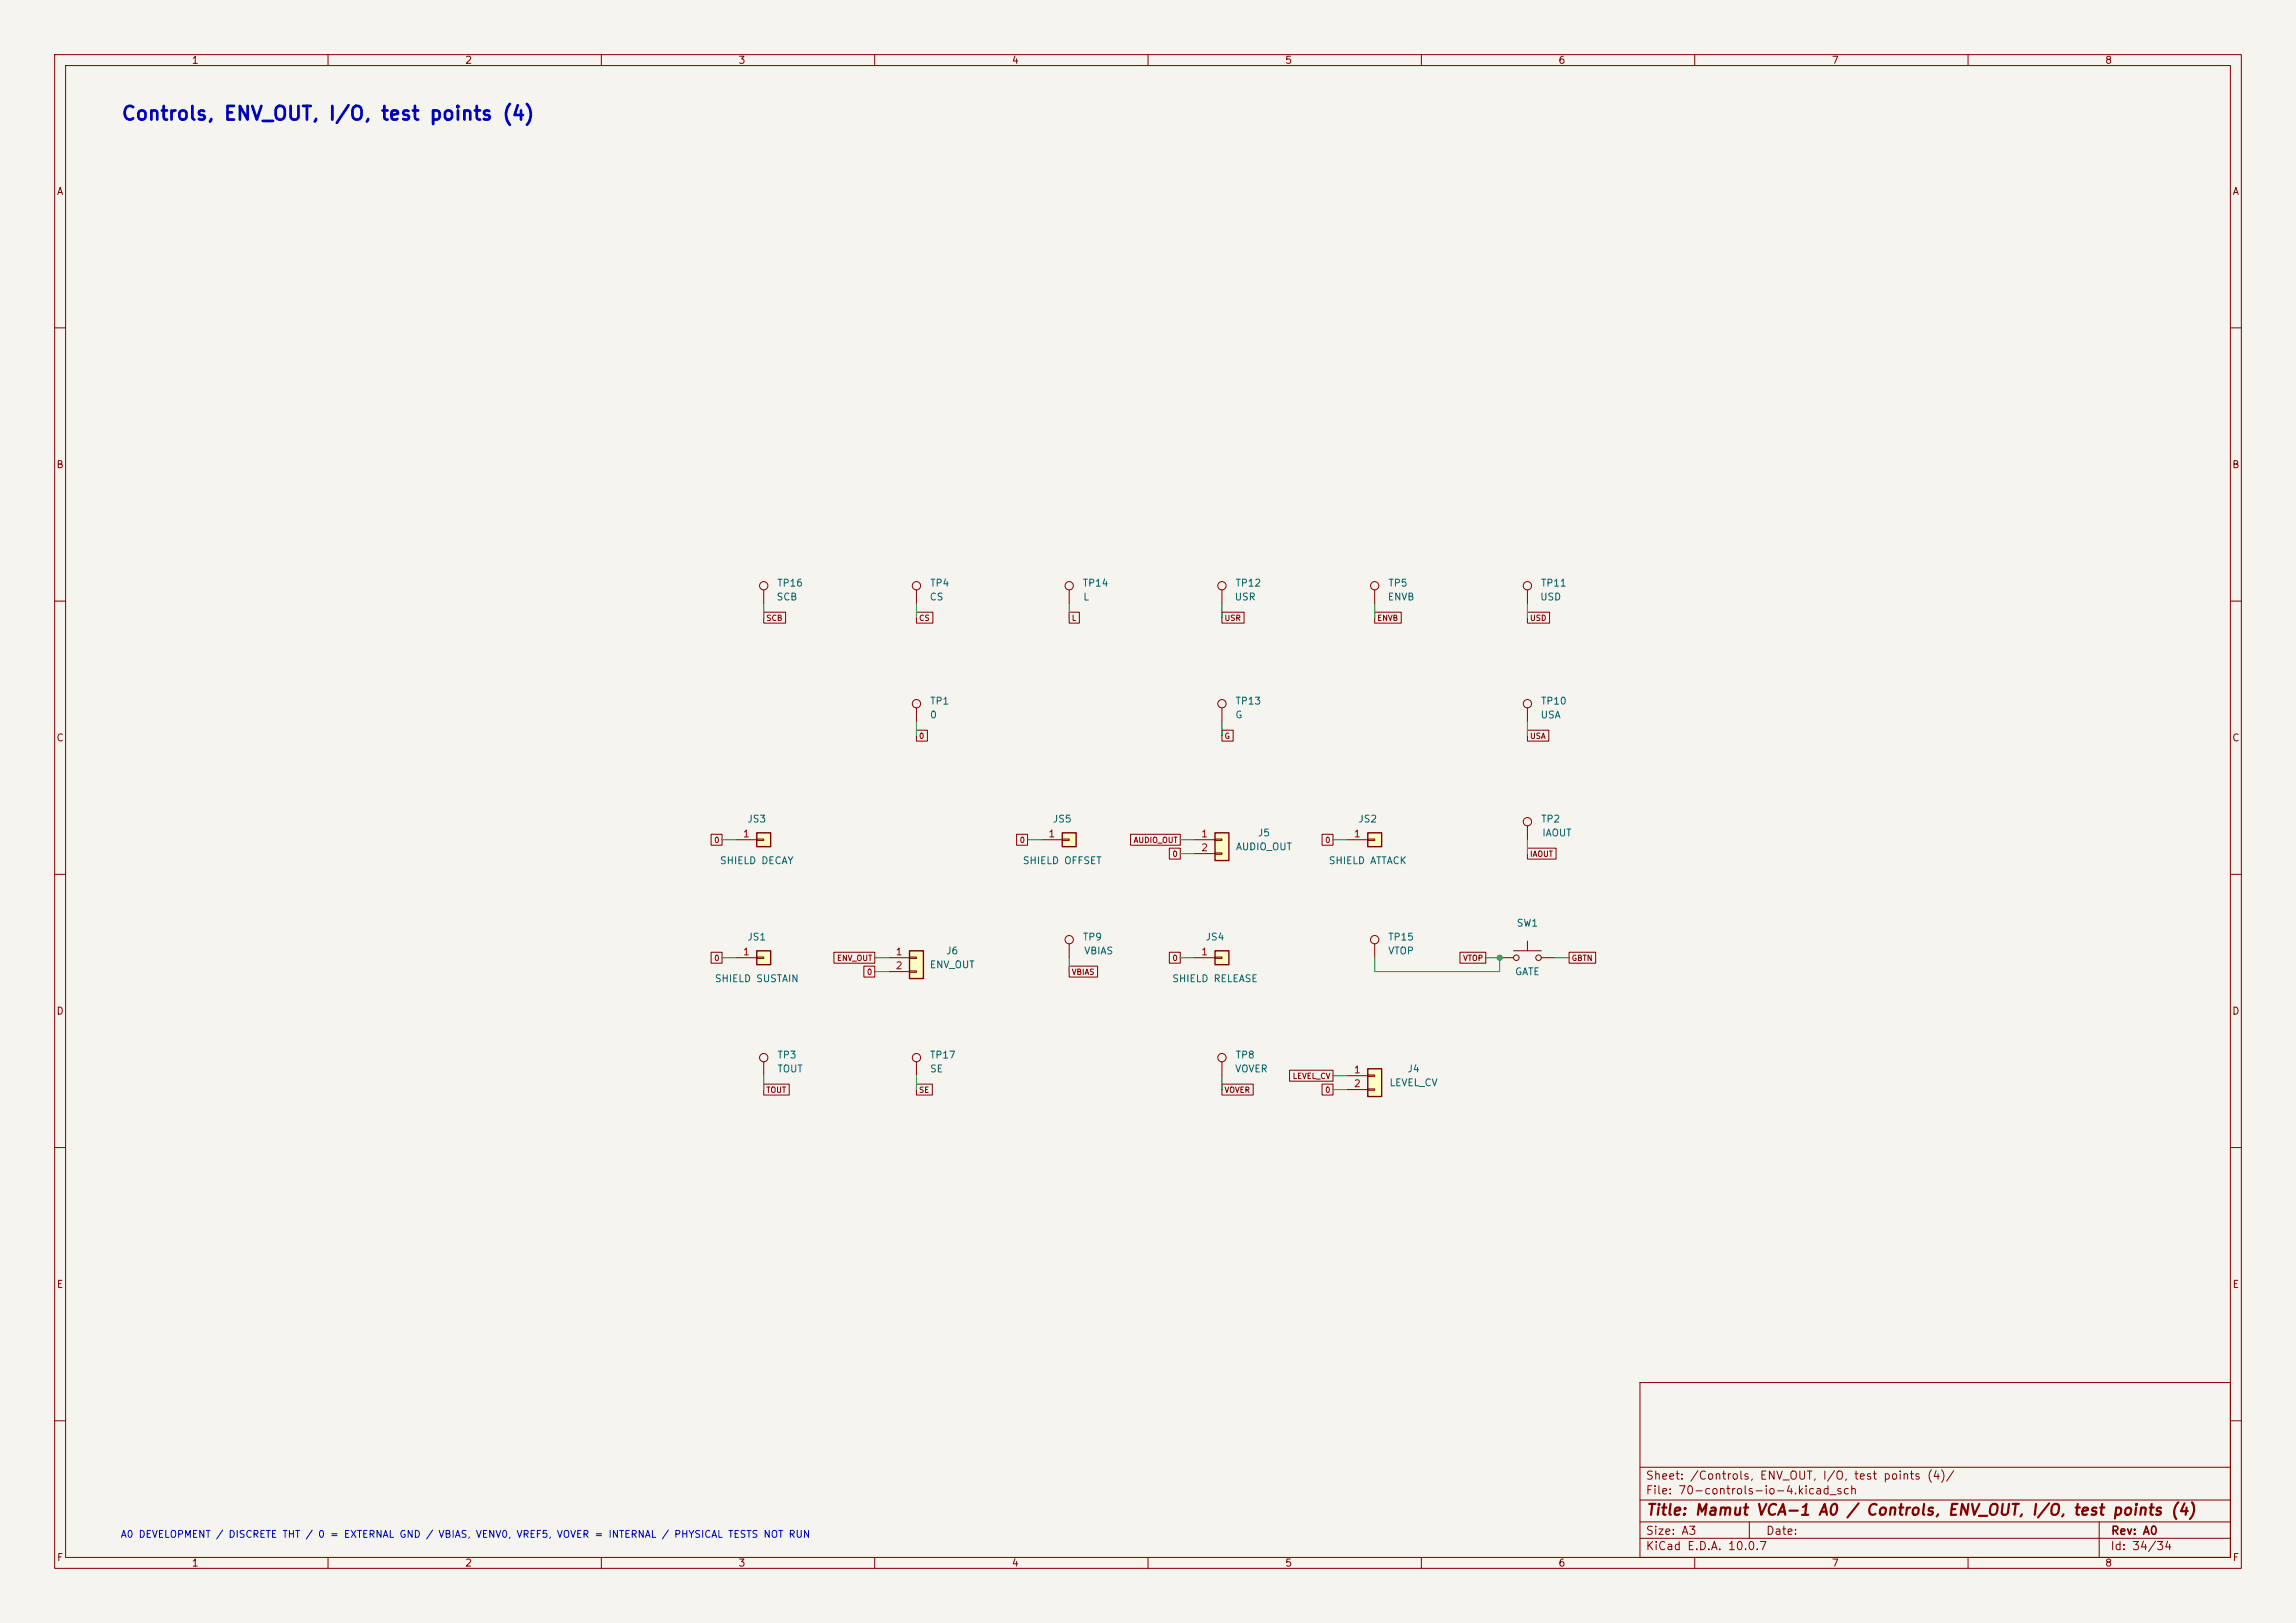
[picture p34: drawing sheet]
<svg xmlns="http://www.w3.org/2000/svg" width="420mm" height="297mm" viewBox="0 0 420 297" stroke-linecap="round" stroke-linejoin="round" font-family="sans-serif">
<defs><g id="words">
<text font-size="2.5" fill="#0000c2" x="22.1" y="22.6">Controls, ENV_OUT, I/O, test points (4)</text>
<text font-size="2" fill="#840000" x="301" y="277.8">Title: Mamut VCA-1 A0 / Controls, ENV_OUT, I/O, test points (4)</text>
<g font-size="1.5" fill="#840000">
<text x="300.9" y="273.8">File: 70-controls-io-4.kicad_sch</text>
<text x="300.9" y="271.1">Sheet: /Controls, ENV_OUT, I/O, test points (4)/</text>
<text x="300.9" y="281.2">Size: A3</text>
<text x="322.9" y="281.2">Date:</text>
<text x="386" y="281.2">Rev: A0</text>
<text x="300.9" y="284">KiCad E.D.A. 10.0.7</text>
<text x="385.9" y="284">Id: 34/34</text>
</g>
<g font-size="1.3" fill="#840000">
<text x="35" y="12">1</text>
<text x="85" y="12">2</text>
<text x="135" y="12">3</text>
<text x="185" y="12">4</text>
<text x="235" y="12">5</text>
<text x="285" y="12">6</text>
<text x="335" y="12">7</text>
<text x="385" y="12">8</text>
<text x="10.3" y="36">A</text>
<text x="408.3" y="36">A</text>
<text x="10.2" y="86">B</text>
<text x="408.2" y="86">B</text>
<text x="10.2" y="136">C</text>
<text x="408.2" y="136">C</text>
<text x="10.2" y="186">D</text>
<text x="408.2" y="186">D</text>
<text x="10.3" y="236">E</text>
<text x="408.3" y="236">E</text>
<text x="10.3" y="286">F</text>
<text x="35" y="287">1</text>
<text x="85" y="287">2</text>
<text x="135" y="287">3</text>
<text x="185" y="287">4</text>
<text x="235" y="287">5</text>
<text x="285" y="287">6</text>
<text x="335" y="287">7</text>
<text x="385" y="287">8</text>
<text x="408.3" y="286">F</text>
</g>
<g font-size="1.3" fill="#006464">
<text x="142.1" y="107.6">TP16</text>
<text x="170" y="107.6">TP4</text>
<text x="198" y="107.6">TP14</text>
<text x="225.9" y="107.6">TP12</text>
<text x="253.9" y="107.6">TP5</text>
<text x="281.8" y="107.6">TP11</text>
<text x="142" y="110.2">SCB</text>
<text x="170" y="110.2">CS</text>
<text x="198.1" y="110.2">L</text>
<text x="225.7" y="110.2">USR</text>
<text x="253.7" y="110.2">ENVB</text>
<text x="281.6" y="110.2">USD</text>
<text x="170" y="131.8">0</text>
<text x="170" y="129.2">TP1</text>
<text x="225.9" y="131.8">G</text>
<text x="225.9" y="129.2">TP13</text>
<text x="281.7" y="131.8">USA</text>
<text x="281.8" y="129.2">TP10</text>
<text x="136.6" y="150.8">JS3</text>
<text x="192.5" y="150.8">JS5</text>
<text x="226" y="155.9">AUDIO_OUT</text>
<text x="230" y="153.4">J5</text>
<text x="248.4" y="150.8">JS2</text>
<text x="281.8" y="150.8">TP2</text>
<text x="282" y="153.4">IAOUT</text>
<text x="131.6" y="158.4">SHIELD DECAY</text>
<text x="187" y="158.4">SHIELD OFFSET</text>
<text x="243" y="158.4">SHIELD ATTACK</text>
<text x="136.6" y="172.4">JS1</text>
<text x="198" y="172.4">TP9</text>
<text x="220.4" y="172.4">JS4</text>
<text x="253.8" y="172.4">TP15</text>
<text x="277.3" y="169.9">SW1</text>
<text x="170" y="177.5">ENV_OUT</text>
<text x="173" y="175">J6</text>
<text x="198.2" y="175">VBIAS</text>
<text x="253.8" y="175">VTOP</text>
<text x="277" y="178.8">GATE</text>
<text x="130.7" y="180">SHIELD SUSTAIN</text>
<text x="214.3" y="180">SHIELD RELEASE</text>
<text x="142.1" y="196.5">TOUT</text>
<text x="142.1" y="194">TP3</text>
<text x="170" y="194">TP17</text>
<text x="170" y="196.5">SE</text>
<text x="225.8" y="196.5">VOVER</text>
<text x="225.9" y="194">TP8</text>
<text x="257.4" y="196.5">J4</text>
<text x="254.1" y="199.1">LEVEL_CV</text>
</g>
<g font-size="1.3" fill="#a90000">
<text x="135.8" y="153.5">1</text>
<text x="191.7" y="153.5">1</text>
<text x="219.6" y="153.5">1</text>
<text x="247.6" y="153.5">1</text>
<text x="219.6" y="156.1">2</text>
<text x="135.8" y="175.1">1</text>
<text x="163.7" y="175.1">1</text>
<text x="163.7" y="177.7">2</text>
<text x="219.6" y="175.1">1</text>
<text x="247.6" y="196.7">1</text>
<text x="247.6" y="199.3">2</text>
</g>
<text font-size="1.3" fill="#0000c2" x="22" y="281.7">A0 DEVELOPMENT / DISCRETE THT / 0 = EXTERNAL GND / VBIAS, VENV0, VREF5, VOVER = INTERNAL / PHYSICAL TESTS NOT RUN</text>
<g font-size="1" fill="#840000">
<text x="140.1" y="113.9">SCB</text>
<text x="168" y="113.9">CS</text>
<text x="196" y="113.9">L</text>
<text x="223.9" y="113.9">USR</text>
<text x="251.8" y="113.9">ENVB</text>
<text x="279.8" y="113.9">USD</text>
<text x="168" y="135.4">0</text>
<text x="223.9" y="135.4">G</text>
<text x="279.8" y="135.4">USA</text>
<text x="130.6" y="154.5">0</text>
<text x="186.4" y="154.5">0</text>
<text x="207.3" y="154.5">AUDIO_OUT</text>
<text x="242.3" y="154.5">0</text>
<text x="214.4" y="157">0</text>
<text x="279.8" y="157">IAOUT</text>
<text x="130.6" y="176.1">0</text>
<text x="153" y="176.1">ENV_OUT</text>
<text x="158.5" y="178.6">0</text>
<text x="196" y="178.6">VBIAS</text>
<text x="214.4" y="176.1">0</text>
<text x="267.5" y="176.1">VTOP</text>
<text x="287.4" y="176.1">GBTN</text>
<text x="236.4" y="197.7">LEVEL_CV</text>
<text x="140.1" y="200.2">TOUT</text>
<text x="168" y="200.2">SE</text>
<text x="223.9" y="200.2">VOVER</text>
<text x="242.3" y="200.2">0</text>
</g>
</g></defs>
<path d="M0 0h420v297h-420z" fill="#f5f4ef" stroke="#f5f4ef" stroke-width=".18"/>
<g fill="none" stroke="#840000" stroke-width=".18">
<path d="M10 10h400v277h-400zM12 12h396v273h-396zM60 10v2M110 10v2M160 10v2M210 10v2M260 10v2M310 10v2M360 10v2M10 60h2M408 60h2M10 110h2"/>
<path d="M408 110h2M10 160h2M408 160h2M10 210h2M408 210h2M300 253h108v32h-108zM10 260h2M300 278.5h108M300 274.5h108M300 268.5h108M320 278.5v3M384 278.5v6.5"/>
<path d="M408 260h2M60 285v2M110 285v2M160 285v2M210 285v2M260 285v2M300 281.5h108M310 285v2M360 285v2"/>
</g>
<path d="M194.3 152.4h2.5v2.5h-2.5z" fill="#ffffc2"/>
<path d="M194.3 152.4h2.5v2.5h-2.5z" fill="none" stroke="#840000" stroke-width=".25"/>
<path d="M190.5 153.7h3.8M194.3 153.5h1.3v.3h-1.3z" fill="none" stroke="#840000" stroke-width=".18"/>
<path d="M222.2 152.4h2.6v5.1h-2.6z" fill="#ffffc2"/>
<path d="M222.2 152.4h2.6v5.1h-2.6z" fill="none" stroke="#840000" stroke-width=".25"/>
<path d="M218.4 153.7h3.8M218.4 156.2h3.8M222.2 153.5h1.3v.3h-1.3zM222.2 156.1h1.3v.2h-1.3z" fill="none" stroke="#840000" stroke-width=".18"/>
<path d="M250.2 195.6h2.5v5.1h-2.5z" fill="#ffffc2"/>
<path d="M250.2 195.6h2.5v5.1h-2.5z" fill="none" stroke="#840000" stroke-width=".25"/>
<g fill="none" stroke="#840000" stroke-width=".18">
<path d="M223.5 108v2.5M251.5 108v2.5M279.4 108v2.5M279.4 129.5v2.6M223.5 194.3v2.6M246.4 196.9h3.8M246.4 199.4h3.8M250.2 196.7h1.3v.3h-1.3zM250.2 199.3h1.3v.2h-1.3z"/>
<circle cx="223.5" cy="107.2" r=".76"/>
<circle cx="251.5" cy="107.2" r=".76"/>
<circle cx="279.4" cy="107.2" r=".76"/>
<circle cx="279.4" cy="128.8" r=".76"/>
<circle cx="223.5" cy="193.5" r=".76"/>
</g>
<path d="M138.4 174h2.6v2.5h-2.6z" fill="#ffffc2"/>
<path d="M138.4 174h2.6v2.5h-2.6z" fill="none" stroke="#840000" stroke-width=".25"/>
<path d="M134.6 175.3h3.8M138.4 175.1h1.3v.3h-1.3z" fill="none" stroke="#840000" stroke-width=".18"/>
<path d="M138.4 152.4h2.6v2.5h-2.6z" fill="#ffffc2"/>
<path d="M138.4 152.4h2.6v2.5h-2.6z" fill="none" stroke="#840000" stroke-width=".25"/>
<g fill="none" stroke="#840000" stroke-width=".18">
<path d="M167.6 108v2.5M195.6 108v2.5M167.6 129.5v2.6M223.5 129.5v2.6M134.6 153.7h3.8M138.4 153.5h1.3v.3h-1.3zM195.6 172.7v2.6M167.6 194.3v2.6"/>
<circle cx="167.6" cy="107.2" r=".76"/>
<circle cx="195.6" cy="107.2" r=".76"/>
<circle cx="167.6" cy="128.8" r=".76"/>
<circle cx="223.5" cy="128.8" r=".76"/>
<circle cx="195.6" cy="172" r=".76"/>
<circle cx="167.6" cy="193.5" r=".76"/>
</g>
<path d="M166.4 174h2.5v5.1h-2.5z" fill="#ffffc2"/>
<path d="M166.4 174h2.5v5.1h-2.5z" fill="none" stroke="#840000" stroke-width=".25"/>
<g fill="none" stroke="#840000" stroke-width=".18">
<path d="M139.7 108v2.5M162.6 175.3h3.8M162.6 177.8h3.8M166.4 175.1h1.2v.3h-1.2zM166.4 177.7h1.2v.2h-1.2zM251.5 172.7v2.6M274.3 175.3h2.6M276.9 174h5M279.4 172.2v1.8M281.9 175.3h2.6M139.7 194.3v2.6"/>
<circle cx="139.7" cy="107.2" r=".76"/>
<circle cx="251.5" cy="172" r=".76"/>
<circle cx="277.4" cy="175.3" r=".51"/>
<circle cx="281.4" cy="175.3" r=".51"/>
<circle cx="139.7" cy="193.5" r=".76"/>
</g>
<path d="M222.2 174h2.6v2.5h-2.6z" fill="#ffffc2"/>
<path d="M222.2 174h2.6v2.5h-2.6z" fill="none" stroke="#840000" stroke-width=".25"/>
<path d="M218.4 175.3h3.8M222.2 175.1h1.3v.3h-1.3z" fill="none" stroke="#840000" stroke-width=".18"/>
<path d="M250.2 152.4h2.5v2.5h-2.5z" fill="#ffffc2"/>
<path d="M250.2 152.4h2.5v2.5h-2.5z" fill="none" stroke="#840000" stroke-width=".25"/>
<g fill="none" stroke="#840000" stroke-width=".18">
<path d="M139.7 112h4v2h-4zM167.6 112h3v2h-3zM195.6 112h1.8v2h-1.8zM223.5 112h4.1v2h-4.1zM251.5 112h4.8v2h-4.8zM279.4 112h4.1v2h-4.1zM167.6 133.6h2v2h-2zM223.5 133.6h2.1v2h-2.1zM279.4 133.6h3.9v2h-3.9zM130.1 152.7h2v2h-2zM186 152.7h2v2h-2zM206.8 152.7h9.1v2h-9.1z"/>
<path d="M213.9 155.2h2v2h-2zM241.8 152.7h2v2h-2zM246.4 153.7h3.8M250.2 153.5h1.3v.3h-1.3zM279.4 155.2h5.2v2h-5.2zM279.4 151.1v2.6M130.1 174.3h2v2h-2zM152.5 174.3h7.5v2h-7.5zM158 176.8h2v2h-2zM195.6 176.8h5.2v2h-5.2zM213.9 174.3h2v2h-2zM267.1 174.3h4.7v2h-4.7z"/>
<path d="M287 174.3h4.9v2h-4.9zM139.7 198.4h4.7v2h-4.7zM167.6 198.4h2.9v2h-2.9zM223.5 198.4h5.7v2h-5.7zM235.9 195.8h7.9v2.1h-7.9zM241.8 198.4h2v2h-2z"/>
<circle cx="279.4" cy="150.4" r=".76"/>
</g>
<g fill="none" stroke="#009600" stroke-width=".18">
<path d="M139.7 110.5v2.5M167.6 110.5v2.5M195.6 110.5v2.5M223.5 110.5v2.5M251.5 110.5v2.5M279.4 110.5v2.5M167.6 132.1v2.5M223.5 132.1v2.5M279.4 132.1v2.5M132.1 153.7h2.5M188 153.7h2.5M215.9 153.7h2.5"/>
<path d="M215.9 156.2h2.5M243.8 153.7h2.6M279.4 153.7v2.5M132.1 175.3h2.5M160 175.3h2.6M160 177.8h2.6M195.6 175.3v2.5M215.9 175.3h2.5M251.5 175.3v2.5h22.8v-2.5h-2.5M284.5 175.3h2.5M139.7 196.9v2.5M167.6 196.9v2.5"/>
<path d="M223.5 196.9v2.5M243.8 199.4h2.6M243.8 196.9h2.6"/>
</g>
<circle cx="274.3" cy="175.3" r=".46" fill="#009600" stroke="#009600" stroke-width=".18"/>
<use href="#words"/>
</svg>
